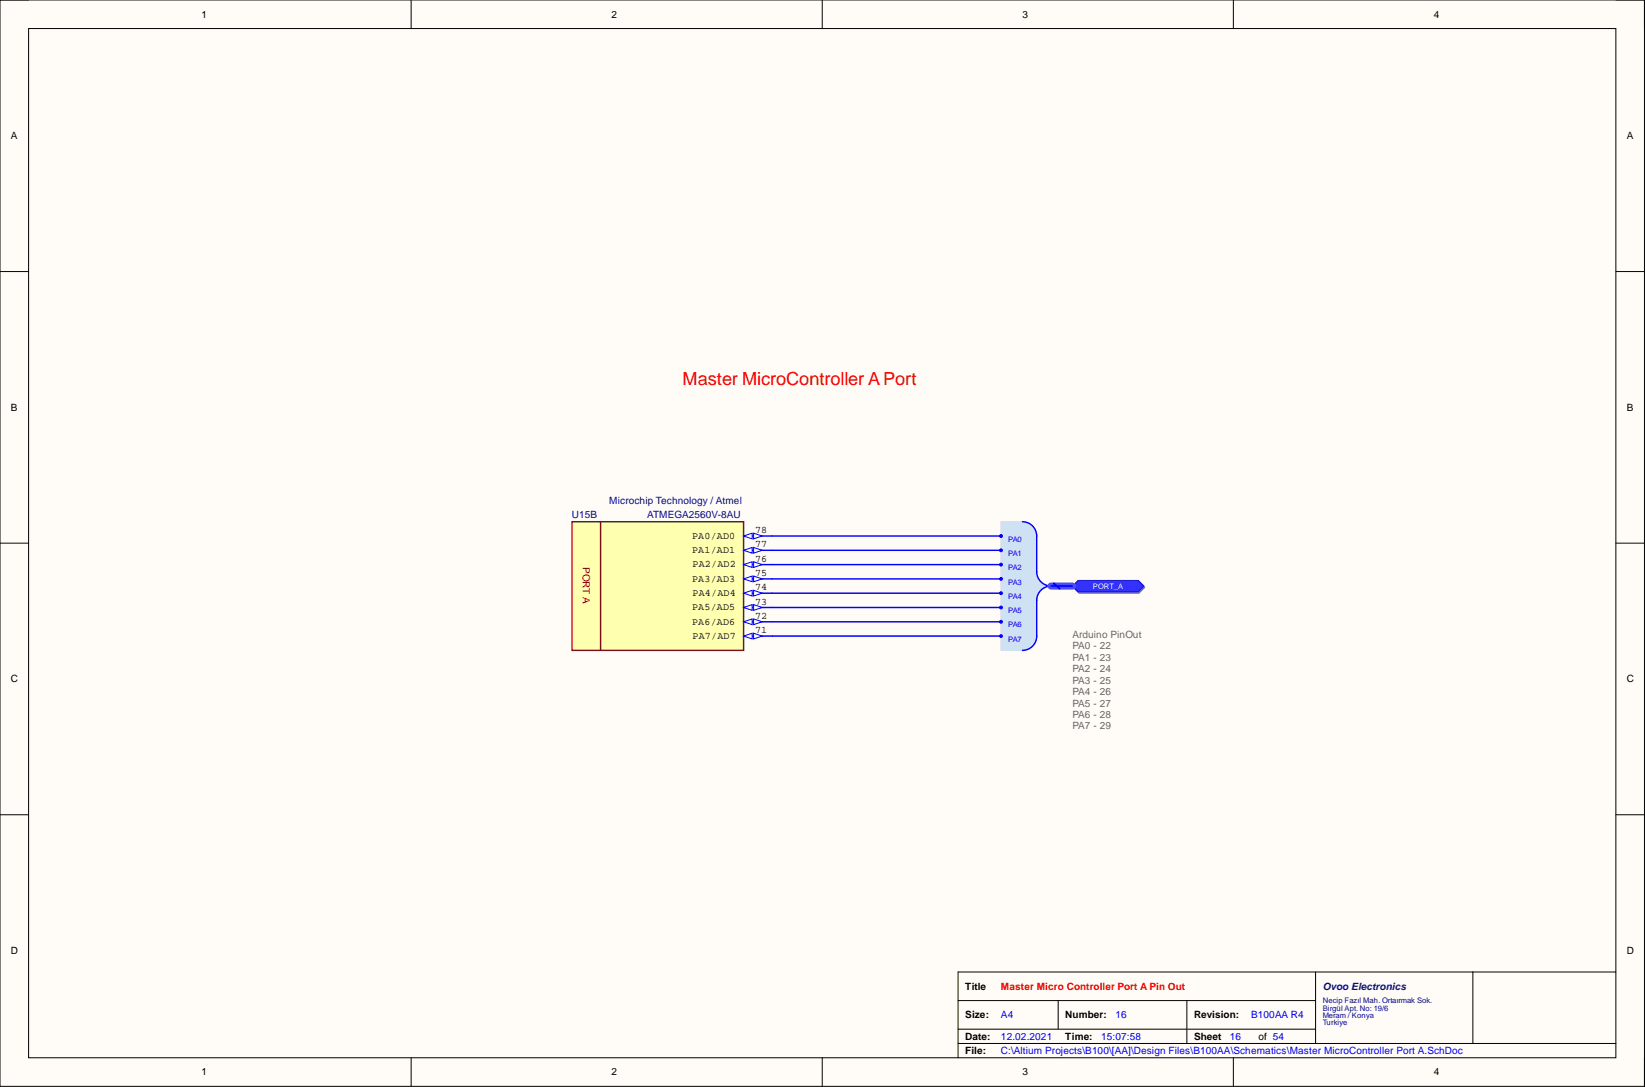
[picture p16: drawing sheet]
<svg xmlns="http://www.w3.org/2000/svg" width="292mm" height="193mm" viewBox="0 0 292 193" stroke-linecap="round" stroke-linejoin="round" font-family="sans-serif">
<defs><g id="words">
<text font-size="3.2" fill="#f00" x="121.2" y="68.3">Master MicroController APort</text>
<g font-size="1.8">
<text x="35.8" y="3.1">1</text>
<text x="108.6" y="3.1">2</text>
<text x="181.6" y="3.1">3</text>
<text x="254.6" y="3.1">4</text>
<text x="1.9" y="24.7">A</text>
<text x="288.9" y="24.7">A</text>
<text x="1.9" y="72.9">B</text>
<text x="288.9" y="72.9">B</text>
<text x="122.9" y="95.7">PA0/AD0</text>
<text x="134.1" y="94.6">78</text>
<text x="122.9" y="98.2">PA1/AD1</text>
<text x="123" y="100.7">PA2/AD2</text>
<text x="134.1" y="97.2">77</text>
<text x="134.1" y="99.7">76</text>
<text x="122.9" y="103.3">PA3/AD3</text>
<text x="123" y="105.8">PA4/AD4</text>
<text x="134.1" y="102.3">75</text>
<text x="134.1" y="104.8">74</text>
<text x="134.1" y="107.3">73</text>
<text x="122.9" y="108.4">PA5/AD5</text>
<text x="122.9" y="110.9">PA6/AD6</text>
<text x="123" y="113.4">PA7/AD7</text>
<text x="134.1" y="109.9">72</text>
<text x="134.1" y="112.4">71</text>
<text x="1.9" y="121.1">C</text>
<text x="288.9" y="121.1">C</text>
<text x="1.9" y="169.3">D</text>
<text x="288.9" y="169.3">D</text>
<text x="171.4" y="175.7">Title</text>
<text x="171.4" y="180.8">Size:</text>
<text x="171.4" y="184.6">Date:</text>
<text x="189.2" y="180.8">Number:</text>
<text x="189.2" y="184.6">Time:</text>
<text x="212" y="180.8">Revision:</text>
<text x="212" y="184.6">Sheet</text>
<text x="223.4" y="184.6">of 54</text>
<text x="35.8" y="190.9">1</text>
<text x="108.6" y="190.9">2</text>
<text x="171.4" y="187.1">File:</text>
<text x="181.6" y="190.9">3</text>
<text x="254.6" y="190.9">4</text>
</g>
<g font-size="1.8" fill="#000080">
<text x="108.2" y="89.4">Microchip Technology / Atmel</text>
<text x="101.6" y="91.9">U15B</text>
<text x="114.9" y="91.9">ATMEGA2560V-8AU</text>
<text x="234.9" y="175.7">Ovoo Electronics</text>
</g>
<text font-size="1.8" fill="#980000" x="103.5" y="100.7" transform="rotate(90 103.5 100.7)">PORT A</text>
<g font-size="1.8" fill="#666">
<text x="190.4" y="113.3">Arduino PinOut</text>
<text x="190.4" y="115.3">PA0 - 22</text>
<text x="190.4" y="117.3">PA1 - 23</text>
<text x="190.4" y="119.3">PA2 - 24</text>
<text x="190.4" y="121.4">PA3 - 25</text>
<text x="190.4" y="123.4">PA4 - 26</text>
<text x="190.4" y="125.4">PA5 - 27</text>
<text x="190.4" y="127.5">PA6 - 28</text>
<text x="190.4" y="129.5">PA7 - 29</text>
</g>
<text font-size="1.8" fill="#f00" x="177.7" y="175.7">Master Micro Controller Port A Pin Out</text>
<g font-size="1.8" fill="#00f">
<text x="177.7" y="184.6">12.02.2021</text>
<text x="177.7" y="180.8">A4</text>
<text x="195.5" y="184.6">15:07:58</text>
<text x="198.1" y="180.8">16</text>
<text x="218.4" y="184.6">16</text>
<text x="222.2" y="180.8">B100AA R4</text>
<text x="177.7" y="187.1">C:\Altium Projects\B100\[AA]\Design Files\B100AA\Schematics\Master MicroController Port A.SchDoc</text>
</g>
<g font-size="1.4" fill="#00f">
<text x="179" y="96.2">PA0</text>
<text x="179" y="98.7">PA1</text>
<text x="179" y="101.2">PA2</text>
<text x="179" y="103.8">PA3</text>
<text x="179" y="106.3">PA4</text>
<text x="179" y="108.9">PA5</text>
<text x="179" y="113.9">PA7</text>
<text x="179" y="111.4">PA6</text>
</g>
<text font-size="1.4" fill="#fff" x="194.1" y="104.5">PORT_A</text>
<g font-size="1.4" fill="#000080">
<text x="234.9" y="178.1">Necip Fazıl Mah. Ortaırmak Sok.</text>
<text x="234.9" y="179.4">Birgül Apt. No: 19/6</text>
<text x="234.9" y="180.7">Meram / Konya</text>
<text x="234.9" y="181.9">Turkiye</text>
</g>
</g></defs>
<path d="M0 0h292v192.9h-292z" fill-rule="evenodd" fill="#fffcf8"/>
<path d="M0 0h292v192.9h-292z" fill="none" stroke="#000" stroke-width=".18"/>
<path d="M5.1 5.1h281.8v182.7h-281.8z" fill-rule="evenodd" fill="#fffcf8"/>
<g fill="none" stroke="#000" stroke-width=".18">
<path d="M0 0h5.1M73 0v5.1M146 0v5.1M219 0v5.1M286.9 0h5.1v5.1M5.1 5.1h281.8v182.7h-281.8zM0 48.2h5.1M286.9 48.2h5.1M0 96.4h5.1M286.9 96.4h5.1M0 144.6h5.1M286.9 144.6h5.1"/>
<path d="M170.1 177.6h63.5M187.9 177.6v5.1M210.8 177.6v7.6M233.6 172.6v12.6M261.5 172.6v12.6M286.9 172.6h-116.8v15.2M73 187.8v5.1M146 187.8v5.1M170.1 185.2h116.8M170.1 182.7h63.5M219 187.8v5.1M292 187.8v5.1"/>
</g>
<path d="M177.7 92.6h3.9l1.2 .3 1 1 .3 1.3v6.9l.6 1.1 1.3 .8-1.3 .9-.6 1v7l-.3 1.3-1 .9-1.2 .4h-3.9z" fill-rule="evenodd" fill="#cfe2f3"/>
<path d="M177.7 92.6h3.9l1.2 .3 1 1 .3 1.3v6.9l.6 1.1 1.3 .8-1.3 .9-.6 1v7l-.3 1.3-1 .9-1.2 .4h-3.9z" fill="none" stroke="#cfe2f3" stroke-width=".18"/>
<path d="M181.6 92.6a2.54 2.54 0 0 1 2.5 2.6v6.3a2.54 2.54 0 0 0 2.5 2.5 2.55 2.55 0 0 0-2.5 2.6v6.3a2.53 2.53 0 0 1-2.5 2.6" fill="none" stroke="#00f" stroke-width=".25"/>
<circle cx="177.7" cy="95.2" r=".26" fill="#00f"/>
<circle cx="177.7" cy="95.2" r=".26" fill="none" stroke="#00f" stroke-width=".18"/>
<circle cx="177.7" cy="97.7" r=".26" fill="#00f"/>
<circle cx="177.7" cy="97.7" r=".26" fill="none" stroke="#00f" stroke-width=".18"/>
<circle cx="177.7" cy="100.2" r=".26" fill="#00f"/>
<circle cx="177.7" cy="100.2" r=".26" fill="none" stroke="#00f" stroke-width=".18"/>
<circle cx="177.7" cy="102.8" r=".26" fill="#00f"/>
<circle cx="177.7" cy="102.8" r=".26" fill="none" stroke="#00f" stroke-width=".18"/>
<circle cx="177.7" cy="105.3" r=".26" fill="#00f"/>
<circle cx="177.7" cy="105.3" r=".26" fill="none" stroke="#00f" stroke-width=".18"/>
<circle cx="177.7" cy="107.8" r=".26" fill="#00f"/>
<circle cx="177.7" cy="107.8" r=".26" fill="none" stroke="#00f" stroke-width=".18"/>
<circle cx="177.7" cy="112.9" r=".26" fill="#00f"/>
<circle cx="177.7" cy="112.9" r=".26" fill="none" stroke="#00f" stroke-width=".18"/>
<circle cx="177.7" cy="110.4" r=".26" fill="#00f"/>
<circle cx="177.7" cy="110.4" r=".26" fill="none" stroke="#00f" stroke-width=".18"/>
<path d="M190.6 104.3l1-1h10.7l1 1-1 1h-10.7z" fill-rule="evenodd" fill="#7474ca"/>
<path d="M190.6 104.3l1-1h10.7l1 1-1 1h-10.7z" fill="none" stroke="#6060b6" stroke-width=".18"/>
<path d="M190.4 104l1-1h10.7l1 1-1 1h-10.7z" fill-rule="evenodd" fill="#2828ff"/>
<path d="M190.4 104l1-1h10.7l1 1-1 1h-10.7z" fill="none" stroke="#00009b" stroke-width=".18"/>
<path d="M101.6 92.6h30.4v22.9h-30.4z" fill-rule="evenodd" fill="#ffffb0"/>
<path d="M101.6 92.6h30.4v22.9h-30.4z" fill="none" stroke="#800000" stroke-width=".25"/>
<path d="M132 102.8h5.1" fill="none" stroke="#00f" stroke-width=".25"/>
<path d="M132 102.8l1.6-.5v1z" fill="#f8fcff"/>
<path d="M132 102.8l1.6-.5v1z" fill="none" stroke="#00f" stroke-width=".18"/>
<path d="M133.8 102.3l1.5 .5-1.5 .5z" fill="#f8fcff"/>
<path d="M133.8 102.3l1.5 .5-1.5 .5z" fill="none" stroke="#00f" stroke-width=".18"/>
<path d="M132 105.3h5.1" fill="none" stroke="#00f" stroke-width=".25"/>
<path d="M132 105.3l1.6-.5v1z" fill="#f8fcff"/>
<path d="M132 105.3l1.6-.5v1z" fill="none" stroke="#00f" stroke-width=".18"/>
<path d="M133.8 104.8l1.5 .5-1.5 .5z" fill="#f8fcff"/>
<path d="M133.8 104.8l1.5 .5-1.5 .5z" fill="none" stroke="#00f" stroke-width=".18"/>
<path d="M132 107.8h5.1" fill="none" stroke="#00f" stroke-width=".25"/>
<path d="M132 107.8l1.6-.5v1.1z" fill="#f8fcff"/>
<path d="M132 107.8l1.6-.5v1.1z" fill="none" stroke="#00f" stroke-width=".18"/>
<path d="M133.8 107.3l1.5 .5-1.5 .6z" fill="#f8fcff"/>
<path d="M133.8 107.3l1.5 .5-1.5 .6z" fill="none" stroke="#00f" stroke-width=".18"/>
<path d="M132 110.4h5.1" fill="none" stroke="#00f" stroke-width=".25"/>
<path d="M132 110.4l1.6-.5v1z" fill="#f8fcff"/>
<path d="M132 110.4l1.6-.5v1z" fill="none" stroke="#00f" stroke-width=".18"/>
<path d="M133.8 109.9l1.5 .5-1.5 .5z" fill="#f8fcff"/>
<path d="M133.8 109.9l1.5 .5-1.5 .5z" fill="none" stroke="#00f" stroke-width=".18"/>
<path d="M132 112.9h5.1" fill="none" stroke="#00f" stroke-width=".25"/>
<path d="M132 112.9l1.6-.5v1z" fill="#f8fcff"/>
<path d="M132 112.9l1.6-.5v1z" fill="none" stroke="#00f" stroke-width=".18"/>
<path d="M133.8 112.4l1.5 .5-1.5 .5z" fill="#f8fcff"/>
<path d="M133.8 112.4l1.5 .5-1.5 .5z" fill="none" stroke="#00f" stroke-width=".18"/>
<path d="M132 95.2h5.1" fill="none" stroke="#00f" stroke-width=".25"/>
<path d="M132 95.2l1.6-.6v1.1z" fill="#f8fcff"/>
<path d="M132 95.2l1.6-.6v1.1z" fill="none" stroke="#00f" stroke-width=".18"/>
<path d="M133.8 94.6l1.5 .6-1.5 .5z" fill="#f8fcff"/>
<path d="M133.8 94.6l1.5 .6-1.5 .5z" fill="none" stroke="#00f" stroke-width=".18"/>
<path d="M132 97.7h5.1" fill="none" stroke="#00f" stroke-width=".25"/>
<path d="M132 97.7l1.6-.5v1z" fill="#f8fcff"/>
<path d="M132 97.7l1.6-.5v1z" fill="none" stroke="#00f" stroke-width=".18"/>
<path d="M133.8 97.2l1.5 .5-1.5 .5z" fill="#f8fcff"/>
<path d="M133.8 97.2l1.5 .5-1.5 .5z" fill="none" stroke="#00f" stroke-width=".18"/>
<path d="M132 100.2h5.1" fill="none" stroke="#00f" stroke-width=".25"/>
<path d="M132 100.2l1.6-.5v1z" fill="#f8fcff"/>
<path d="M132 100.2l1.6-.5v1z" fill="none" stroke="#00f" stroke-width=".18"/>
<path d="M133.8 99.7l1.5 .5-1.5 .5z" fill="#f8fcff"/>
<path d="M133.8 99.7l1.5 .5-1.5 .5z" fill="none" stroke="#00f" stroke-width=".18"/>
<path d="M106.6 92.6v22.9" fill="none" stroke="#980000" stroke-width=".25"/>
<path d="M137.1 97.7h40.6M137.1 95.2h40.6M137.1 112.9h40.6M137.1 110.4h40.6M137.1 107.8h40.6M137.1 105.3h40.6M137.1 102.8h40.6M137.1 100.2h40.6M186.6 104h3.8" fill="none" stroke="#00f" stroke-width=".25"/>
<path d="M186.6 104h3.8" fill="none" stroke="#5a5aff" stroke-width="1.3"/>
<path d="M187.1 103.6l1.1 .9" fill="none" stroke="#00f" stroke-width=".38"/>
<use href="#words"/>
</svg>
